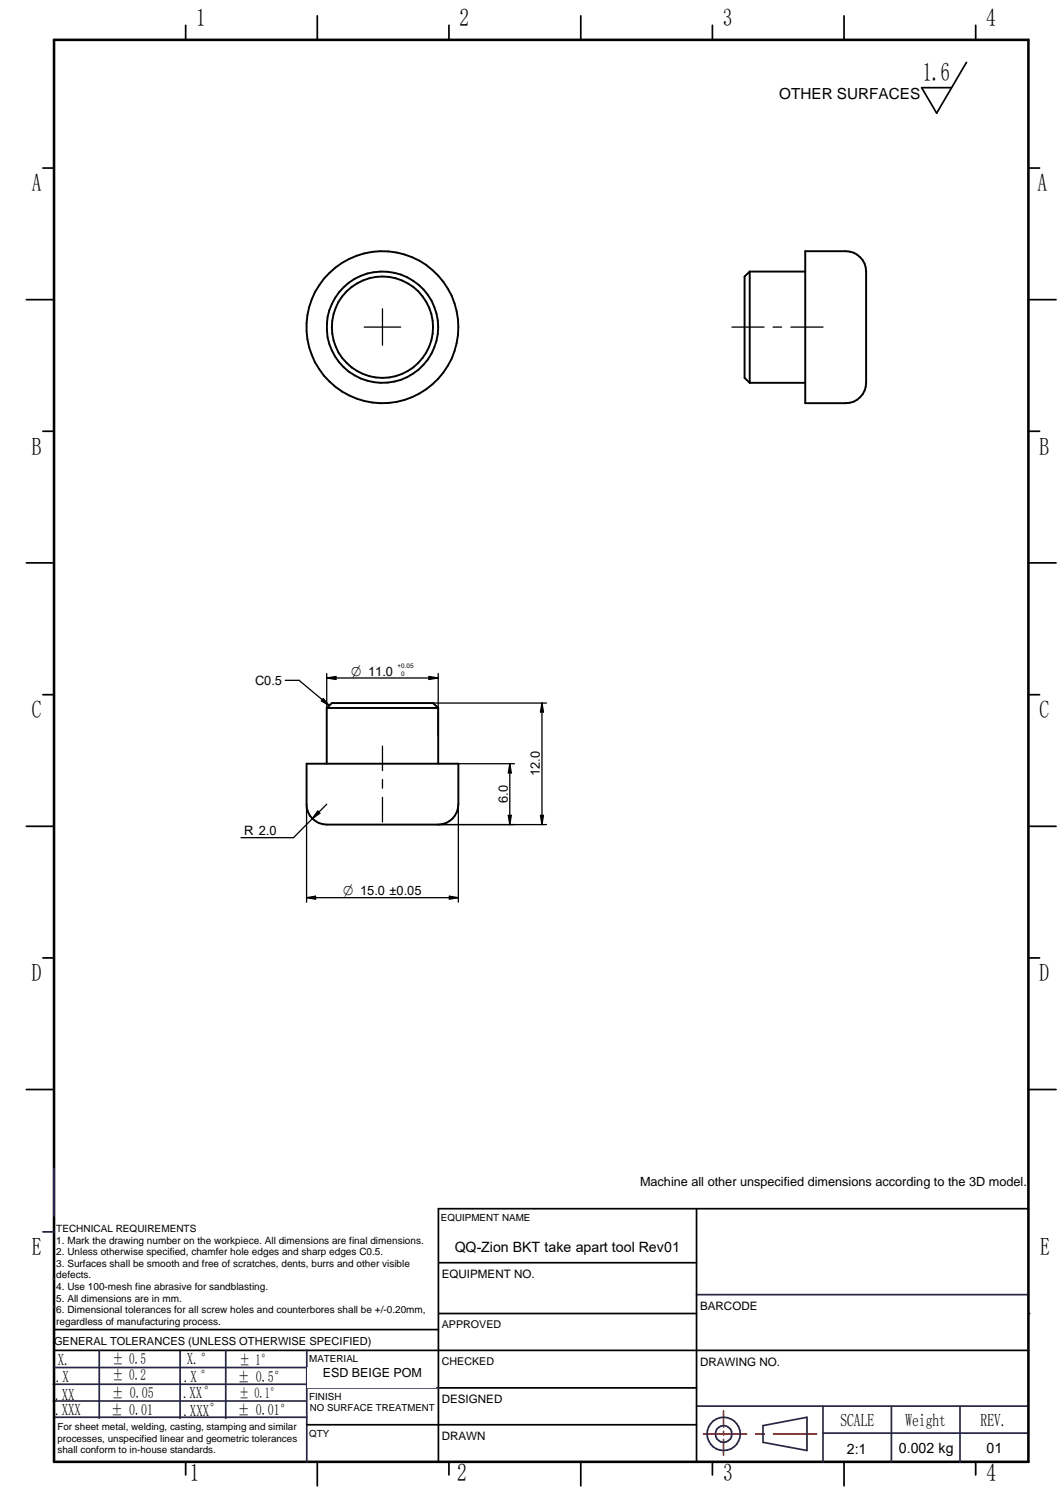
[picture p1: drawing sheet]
<svg xmlns="http://www.w3.org/2000/svg" width="210mm" height="297mm" viewBox="0 0 210 297" stroke-linecap="round" stroke-linejoin="round" font-family="sans-serif">
<defs><g id="words">
<text font-size="5.1" x="182.2" y="16">1.6</text>
<g font-size="4.9">
<text x="38.7" y="5.2">1</text>
<text x="90.8" y="5.2">2</text>
<text x="142.7" y="5.2">3</text>
<text x="194.7" y="5.2">4</text>
<text x="6.3" y="37.8">A</text>
<text x="204.9" y="37.8">A</text>
<text x="6.3" y="89.8">B</text>
<text x="205.2" y="89.8">B</text>
<text x="6.3" y="141.8">C</text>
<text x="205.2" y="141.8">C</text>
<text x="6.3" y="193.8">D</text>
<text x="205.2" y="193.8">D</text>
<text x="6.3" y="247.9">E</text>
<text x="205.4" y="247.9">E</text>
<text x="37.5" y="292.5">1</text>
<text x="90.3" y="292.5">2</text>
<text x="142.8" y="292.5">3</text>
<text x="194.8" y="292.5">4</text>
</g>
<g font-size="3.6">
<text x="165.9" y="281.6">SCALE</text>
<text x="178.8" y="281.6">Weight</text>
<text x="193.6" y="281.6">REV.</text>
</g>
<g font-size="3.3">
<text x="11.4" y="269.7">X.</text>
<text x="36.9" y="269.4">X.°</text>
<text x="11" y="272.9">.X</text>
<text x="36.3" y="273">.X °</text>
<text x="10.9" y="276.4">.XX</text>
<text x="10.9" y="279.5">.XXX</text>
<text x="36.2" y="276">.XX°</text>
<text x="36.2" y="279.7">.XXX°</text>
</g>
<g font-size="3">
<text x="153.9" y="19.6">OTHER SURFACES</text>
<text x="22.2" y="269.3">± 0.5</text>
<text x="47.3" y="269.5">± 1°</text>
<text x="22.2" y="272.5">± 0.2</text>
<text x="47" y="273">± 0.5°</text>
<text x="22" y="279.4">± 0.01</text>
<text x="22.1" y="276.2">± 0.05</text>
<text x="46.9" y="279.4">± 0.01°</text>
</g>
<text font-size="2.9" x="47.2" y="276.2">± 0.1°</text>
<g font-size="2.8">
<text x="69.3" y="133.4">O 11.0</text>
<text x="67.8" y="176.8">O 15.0 ±0.05</text>
<text x="89.8" y="247.4">QQ-Zion BKT take apart tool Rev01</text>
<text x="167.2" y="287.1">2:1</text>
<text x="177.5" y="287.1">0.002 kg</text>
<text x="194.8" y="286.9">01</text>
</g>
<g font-size="2.5">
<text x="50.4" y="135.3">C0.5</text>
<text x="106.6" y="153.3" transform="rotate(-90 106.6 153.3)">12.0</text>
<text x="100.2" y="158.6" transform="rotate(-90 100.2 158.6)">6.0</text>
<text x="48.2" y="165">R 2.0</text>
<text x="126.4" y="234.2">Machine all other unspecified dimensions according to the 3D model.</text>
<text x="63.7" y="272">ESD BEIGE POM</text>
</g>
<g font-size="2.3">
<text x="87.2" y="252.4">EQUIPMENT NO.</text>
<text x="138.2" y="258.7">BARCODE</text>
<text x="138.2" y="269.7">DRAWING NO.</text>
<text x="87.2" y="277.1">DESIGNED</text>
<text x="87.2" y="284.4">DRAWN</text>
</g>
<text font-size="2.2" x="10.7" y="265.6">GENERAL TOLERANCES (UNLESS OTHERWISE SPECIFIED)</text>
<g font-size="2.1">
<text x="87.2" y="262.3">APPROVED</text>
<text x="87.2" y="269.5">CHECKED</text>
</g>
<g font-size="2">
<text x="11.1" y="243.3">TECHNICAL REQUIREMENTS</text>
<text x="11.1" y="245.6">1. Mark the drawing number on the workpiece. All dimensions are final dimensions.</text>
<text x="11.1" y="247.9">2. Unless otherwise specified, chamfer hole edges and sharp edges C0.5.</text>
<text x="11.1" y="250.2">3. Surfaces shall be smooth and free of scratches, dents, burrs and other visible</text>
<text x="11.1" y="252.5">defects.</text>
<text x="11.1" y="254.8">4. Use 100-mesh fine abrasive for sandblasting.</text>
<text x="11.1" y="257.1">5. All dimensions are in mm.</text>
<text x="11.1" y="259.4">6. Dimensional tolerances for all screw holes and counterbores shall be +/-0.20mm,</text>
<text x="11.1" y="261.6">regardless of manufacturing process.</text>
</g>
<g font-size="1.9">
<text x="87.1" y="241.1">EQUIPMENT NAME</text>
<text x="61.1" y="269">MATERIAL</text>
<text x="61.1" y="276.4">FINISH</text>
<text x="61.2" y="278.8">NO SURFACE TREATMENT</text>
<text x="11.4" y="282.5">For sheet metal, welding, casting, stamping and similar</text>
<text x="11.4" y="284.7">processes, unspecified linear and geometric tolerances</text>
<text x="11.4" y="287">shall conform to in-house standards.</text>
<text x="61.1" y="283.7">QTY</text>
</g>
<g font-size="1.3">
<text x="78.5" y="132">+0.05</text>
<text x="79.2" y="133.4">0</text>
</g>
</g></defs>
<g fill="none" stroke="#26264c" stroke-width=".34">
<path d="M8.5 243.3h2.2M10.5 252.6h.2M137.5 255.7h65.6M10.5 276.7h50M10.5 273.4h50M10.8 279.9h49.8M10.8 270.1h50M35.6 266.7v13.4M60.6 266.7v22M60.7 274.1h26M137.5 277.7h65.6M162.5 277.7v11"/>
<path d="M176 277.7v11M189.6 277.7v11M150.7 281.6l8.6-1.7v6.6l-8.6-1.6zM162.5 283h40.5"/>
</g>
<g fill="none" stroke="#000" stroke-width=".34">
<path d="M36.7 5v2.9M88.6 5v2.9M140.7 5v2.9M192.7 5v2.9M8.5 33.2h2.2M203.1 33.2h2.2M5.2 59.2h5.5M203.1 59.2h5.4M8.5 85.2h2.2M203.1 85.2h2.2M5.2 111.2h5.5M203.1 111.2h5.4"/>
<path d="M8.5 137.2h2.2M203.1 137.2h2.2M5.2 163.2h5.5M203.1 163.2h5.4M8.5 189.2h2.2M203.1 189.2h2.2M5.2 215.2h5.5M203.1 215.2h5.4M86.6 238.7v50M10.7 266.7h192.4M10.7 262.6h75.9M86.7 274.1h50.8"/>
<path d="M36.7 288.7v2.6M62.7 288.7v4.8M88.6 288.7v2.6M114.7 288.7v4.8M140.7 288.7v2.6M166.7 288.7v4.8M192.7 288.7v2.6"/>
</g>
<path d="M10.7 7.9h192.4v280.8h-192.4z" fill="none" stroke="#000" stroke-width=".51"/>
<path d="M142.9 278.7v3.2M138.9 283.2h8.5M142.9 282.7v.7M142.9 284.3v3.1M149.2 283.2h1.7M152.7 283.2h8.5" fill="none" stroke="#f00" stroke-width=".34"/>
<circle cx="10.6" cy="258.1" r=".17" fill="#26264c"/>
<g fill="none" stroke="#26264c" stroke-width=".34">
<path d="M10.7 230.8v9.4M19.6 266.7v13.4M44.6 266.7v13.4M60.5 266.7h.1"/>
<circle cx="142.9" cy="283.2" r="3.3"/>
<circle cx="142.9" cy="283.2" r="1.63"/>
</g>
<path d="M190.8 12.3l-5.8 10.1-3-5.1h5.9M86.6 238.7h116.5M86.7 259.4h50.8M86.7 249.4h50.8M86.6 281.4h50.9" fill="none" stroke="#000" stroke-width=".34"/>
<circle cx="203.1" cy="259.4" r=".17" fill="#000"/>
<g fill="#fff">
<path d="M137.9 271.4h64.4v6.1h-64.4z"/>
<path d="M189.9 283.9h13v4h-13z"/>
<path d="M86.9 254.9h50.2v4h-50.2z"/>
<path d="M60.7 270h25.3v4h-25.3z"/>
<path d="M87 244.3h50v4h-50z"/>
<path d="M60.8 277.1h25.2v4h-25.2z"/>
<path d="M176.4 284.1h13v4h-13z"/>
<path d="M162.7 284.1h13v4h-13z"/>
<path d="M137.9 260.4h64.5v6h-64.5z"/>
</g>
<path d="M62.7 3.1v4.8M114.7 3.1v4.8M166.7 3.1v4.8M137.5 238.7v50M60.6 281.4h26" fill="none" stroke="#000" stroke-width=".34"/>
<path d="M101.6 283.2h25.3v4h-25.3z" fill="#fff"/>
<g fill="none" stroke="#000" stroke-width=".38">
<path d="M148 53.6h11M148 53.6v22M148 53.6l-1 1v20l1 1M159 49.6h8a4 4 0 0 1 4 4v22a4 4 0 0 1-4 4h-8zM148 75.6h11M64.5 139.8l1-.9h20l1 .9M64.5 139.8h22M64.5 139.8v11M86.5 139.8v11M60.5 150.8h30v8a4 4 0 0 1-4 4.1h-22a4 4 0 0 1-4-4.1z"/>
<circle cx="75.5" cy="64.6" r="15"/>
<circle cx="75.5" cy="64.6" r="10"/>
<circle cx="75.5" cy="64.6" r="11"/>
</g>
<path d="M60.5 158.8v19.4M75.5 147.4v4.8M75.5 154v1.7M75.5 157.5v4.8M90.5 158.8v19.4" fill="none" stroke="#000" stroke-width=".25"/>
<path d="M67.2 174.7h16.7v2.5h-16.7z" fill="#fff"/>
<path d="M64.5 133v6.8M86.5 133v12.3M60.5 177.3l1.8-.3v.6zM60.5 177.3h30M88.7 177l1.8 .3-1.8 .3z" fill="none" stroke="#000" stroke-width=".25"/>
<path d="M60.5 177.3l1.8-.3v.6zM88.7 177l1.8 .3-1.8 .3z" fill="#000"/>
<path d="M68.7 130.8h13.6v3h-13.6z" fill="#fff"/>
<path d="M64.5 133.9l1.8-.3v.6zM64.5 133.9h22M84.7 133.6l1.8 .3-1.8 .3zM85.5 138.9h22.4M86.5 162.9h21.4" fill="none" stroke="#000" stroke-width=".25"/>
<path d="M64.5 133.9l1.8-.3v.6zM84.7 133.6l1.8 .3-1.8 .3z" fill="#000"/>
<path d="M104.5 147.7h2.4v6.2h-2.4z" fill="#fff"/>
<path d="M107 138.9v24M107 138.9l.3 1.7h-.6zM90.5 150.8h11.1M86.5 162.9h15.1M106.7 161h.6l-.3 1.9z" fill="none" stroke="#000" stroke-width=".25"/>
<path d="M107 138.9l.3 1.7h-.6zM106.7 161h.6l-.3 1.9z" fill="#000"/>
<path d="M98.1 154.5h2.4v4.7h-2.4z" fill="#fff"/>
<path d="M100.7 150.8v12.1M100.7 150.8l.3 1.9h-.6zM47.6 165.4h10.4M100.4 161h.6l-.3 1.9z" fill="none" stroke="#000" stroke-width=".25"/>
<path d="M100.7 150.8l.3 1.9h-.6zM100.4 161h.6l-.3 1.9z" fill="#000"/>
<path d="M47.6 162.9h7.6v2.4h-7.6z" fill="#fff"/>
<path d="M64.5 158.8l-6.5 6.6M62.7 160.2l.5 .4-1.5 1.1z" fill="none" stroke="#000" stroke-width=".25"/>
<path d="M62.7 160.2l.5 .4-1.5 1.1z" fill="#000"/>
<path d="M49.8 132.6h6.5v3.6h-6.5z" fill="#fff"/>
<path d="M71.9 64.6h7.2M75.5 61v7.2M144.5 64.6h6.4M152.7 64.6h1.6M156.2 64.6h6.3M56.3 134.4h2.8l5.9 5M63.8 138l1.2 1.4-1.5-1z" fill="none" stroke="#000" stroke-width=".25"/>
<path d="M63.8 138l1.2 1.4-1.5-1z" fill="#000"/>
<use href="#words"/>
</svg>
